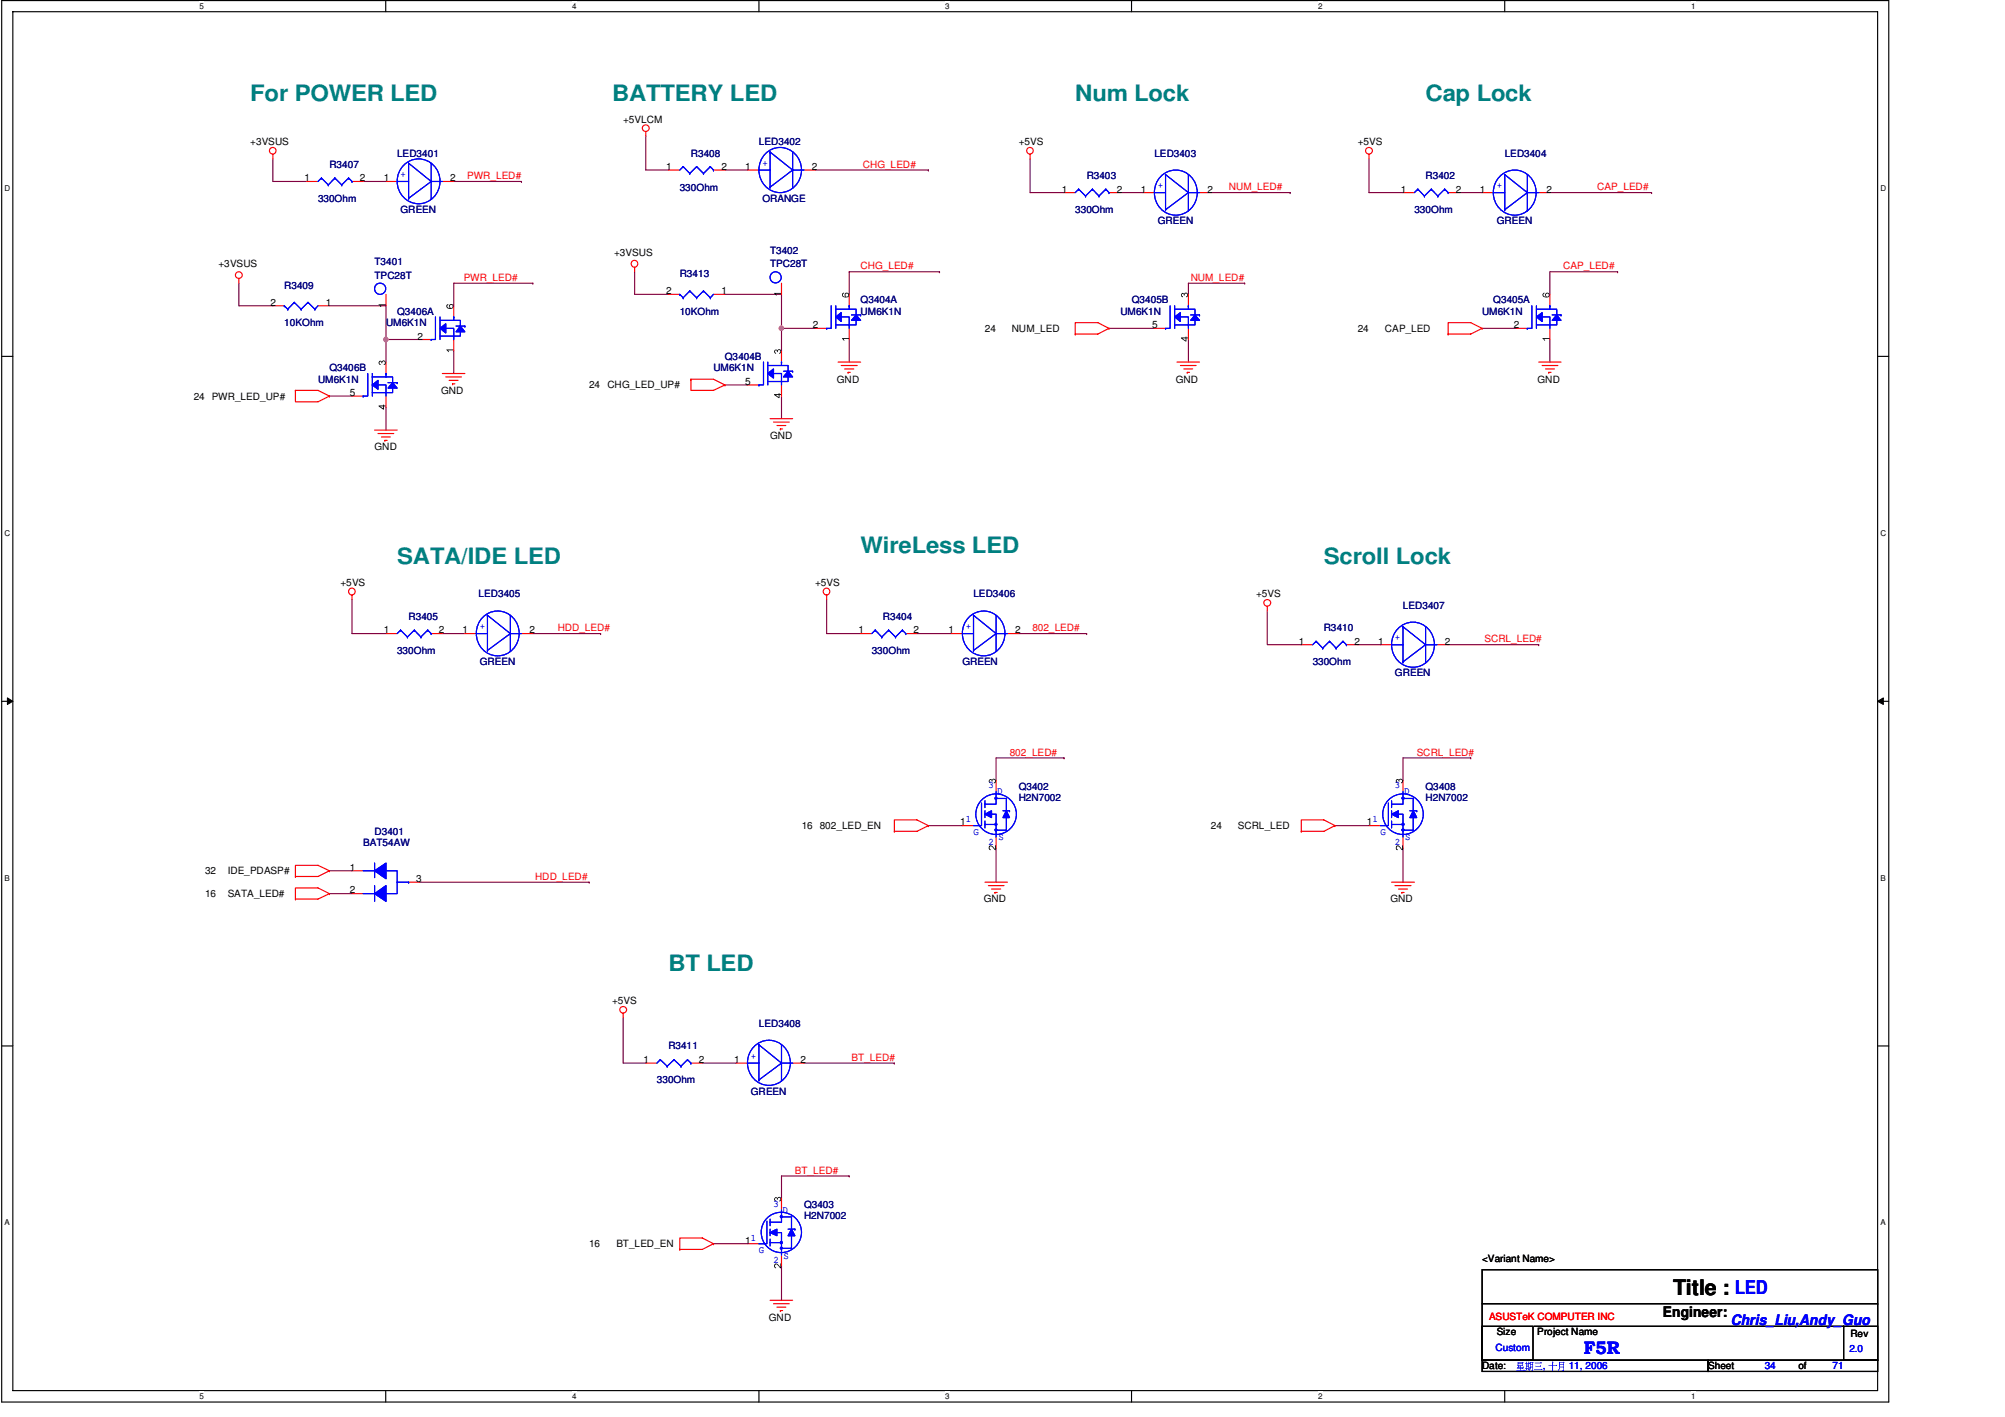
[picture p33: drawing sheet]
<svg xmlns="http://www.w3.org/2000/svg" width="297mm" height="210mm" viewBox="0 0 297 210" stroke-linecap="round" stroke-linejoin="round" font-family="sans-serif">
<defs><g id="words">
<g font-size="3.3" fill="#008080">
<text x="37.1" y="14.9">For POWER LED</text>
<text x="90.7" y="14.9">BATTERY LED</text>
<text x="159.3" y="14.9">Num Lock</text>
<text x="211.2" y="14.9">Cap Lock</text>
<text x="58.8" y="83.5">SATA/IDE LED</text>
<text x="127.5" y="81.9">WireLess LED</text>
<text x="196.1" y="83.5">Scroll Lock</text>
<text x="99" y="143.8">BT LED</text>
</g>
<text font-size="3.2" x="247.9" y="191.9">Title : LED</text>
<text font-size="2.7" fill="#00f" x="234.7" y="200.6">F5R</text>
<text font-size="2.2" x="246.3" y="195.2">Engineer:</text>
<text font-size="2.2" fill="#00f" x="256.4" y="196.3">Chris_Liu,Andy_Guo</text>
<g font-size="1.5">
<text x="37.1" y="21.5">+3VSUS</text>
<text x="92.3" y="18.2">+5VLCM</text>
<text x="150.9" y="21.5">+5VS</text>
<text x="201.2" y="21.5">+5VS</text>
<text x="45.1" y="26.8">1</text>
<text x="53.3" y="26.8">2</text>
<text x="56.9" y="26.8">1</text>
<text x="66.7" y="26.8">2</text>
<text x="98.7" y="25.2">1</text>
<text x="106.9" y="25.2">2</text>
<text x="110.4" y="25.2">1</text>
<text x="120.3" y="25.2">2</text>
<text x="157.3" y="28.5">1</text>
<text x="165.5" y="28.5">2</text>
<text x="169" y="28.5">1</text>
<text x="178.9" y="28.5">2</text>
<text x="207.5" y="28.5">1</text>
<text x="215.7" y="28.5">2</text>
<text x="219.2" y="28.5">1</text>
<text x="229.1" y="28.5">2</text>
<text x="32.4" y="39.6">+3VSUS</text>
<text x="91" y="37.9">+3VSUS</text>
<text x="40.1" y="45.3">2</text>
<text x="48.3" y="45.3">1</text>
<text x="98.7" y="43.6">2</text>
<text x="106.9" y="43.6">1</text>
<text x="61.8" y="50.3">2</text>
<text x="120.4" y="48.6">2</text>
<text x="145.9" y="49.1">24</text>
<text x="149.9" y="49.1">NUM_LED</text>
<text x="170.7" y="48.6">5</text>
<text x="201.2" y="49.1">24</text>
<text x="205.2" y="49.1">CAP_LED</text>
<text x="224.3" y="48.6">2</text>
<text x="28.7" y="59.2">24</text>
<text x="31.4" y="59.2">PWR_LED_UP#</text>
<text x="51.8" y="58.7">5</text>
<text x="65.4" y="58.4">GND</text>
<text x="87.3" y="57.5">24</text>
<text x="90" y="57.5">CHG_LED_UP#</text>
<text x="110.4" y="57">5</text>
<text x="124" y="56.7">GND</text>
<text x="174.2" y="56.7">GND</text>
<text x="227.8" y="56.7">GND</text>
<text x="114.1" y="65.1">GND</text>
<text x="55.5" y="66.7">GND</text>
<text x="50.5" y="86.8">+5VS</text>
<text x="120.8" y="86.8">+5VS</text>
<text x="186.1" y="88.5">+5VS</text>
<text x="56.9" y="93.8">1</text>
<text x="65" y="93.8">2</text>
<text x="68.5" y="93.8">1</text>
<text x="78.4" y="93.8">2</text>
<text x="127.2" y="93.8">1</text>
<text x="135.3" y="93.8">2</text>
<text x="140.5" y="93.8">1</text>
<text x="150.4" y="93.8">2</text>
<text x="192.4" y="95.5">1</text>
<text x="200.7" y="95.5">2</text>
<text x="204.2" y="95.5">1</text>
<text x="214" y="95.5">2</text>
<text x="118.8" y="122.8">16</text>
<text x="121.5" y="122.8">802_LED_EN</text>
<text x="142.2" y="122.3">1</text>
<text x="179.4" y="122.8">24</text>
<text x="183.4" y="122.8">SCRL_LED</text>
<text x="202.5" y="122.3">1</text>
<text x="30.4" y="129.5">32</text>
<text x="33.7" y="129.5">IDE_PDASP#</text>
<text x="51.8" y="129">1</text>
<text x="61.7" y="130.6">3</text>
<text x="30.4" y="132.8">16</text>
<text x="33.7" y="132.8">SATA_LED#</text>
<text x="51.8" y="132.3">2</text>
<text x="145.8" y="133.7">GND</text>
<text x="206" y="133.7">GND</text>
<text x="90.7" y="148.8">+5VS</text>
<text x="95.3" y="157.4">1</text>
<text x="103.5" y="157.4">2</text>
<text x="108.8" y="157.4">1</text>
<text x="118.6" y="157.4">2</text>
<text x="87.3" y="184.7">16</text>
<text x="91.3" y="184.7">BT_LED_EN</text>
<text x="110.4" y="184.2">1</text>
<text x="219.6" y="186.9">&lt;Variant Name&gt;</text>
<text x="113.9" y="195.7">GND</text>
<text x="221.7" y="197.8">Size</text>
<text x="227.7" y="197.8">Project Name</text>
<text x="274.1" y="198">Rev</text>
<text x="219.6" y="202.9">Date:</text>
<text x="253.1" y="202.9">Sheet</text>
<text x="266.4" y="202.9">of</text>
</g>
<g font-size="1.5" fill="#000080">
<text x="58.8" y="23.2">LED3401</text>
<text x="102.4" y="23.2">R3408</text>
<text x="112.4" y="21.5">LED3402</text>
<text x="171" y="23.2">LED3403</text>
<text x="222.9" y="23.2">LED3404</text>
<text x="47.1" y="29.9">330Ohm</text>
<text x="48.8" y="24.9">R3407</text>
<text x="100.7" y="28.2">330Ohm</text>
<text x="112.9" y="29.9">ORANGE</text>
<text x="161" y="26.5">R3403</text>
<text x="211.2" y="26.5">R3402</text>
<text x="59.3" y="31.6">GREEN</text>
<text x="159.3" y="31.6">330Ohm</text>
<text x="171.5" y="33.2">GREEN</text>
<text x="209.5" y="31.6">330Ohm</text>
<text x="221.7" y="33.2">GREEN</text>
<text x="55.5" y="39.3">T3401</text>
<text x="55.5" y="41.3">TPC28T</text>
<text x="100.7" y="41.1">R3413</text>
<text x="114.1" y="37.6">T3402</text>
<text x="114.1" y="39.6">TPC28T</text>
<text x="42.1" y="42.8">R3409</text>
<text x="58.8" y="46.7">Q3406A</text>
<text x="100.7" y="46.7">10KOhm</text>
<text x="127.5" y="45">Q3404A</text>
<text x="127.5" y="46.7">UM6K1N</text>
<text x="166" y="46.7">UM6K1N</text>
<text x="167.7" y="45">Q3405B</text>
<text x="219.6" y="46.7">UM6K1N</text>
<text x="221.2" y="45">Q3405A</text>
<text x="42.1" y="48.3">10KOhm</text>
<text x="57.2" y="48.3">UM6K1N</text>
<text x="107.4" y="53.3">Q3404B</text>
<text x="47.1" y="56.7">UM6K1N</text>
<text x="48.8" y="55">Q3406B</text>
<text x="105.7" y="55">UM6K1N</text>
<text x="70.9" y="88.5">LED3405</text>
<text x="144.2" y="88.5">LED3406</text>
<text x="60.5" y="91.9">R3405</text>
<text x="130.8" y="91.9">R3404</text>
<text x="196.1" y="93.5">R3410</text>
<text x="207.9" y="90.2">LED3407</text>
<text x="58.8" y="96.9">330Ohm</text>
<text x="71.1" y="98.6">GREEN</text>
<text x="129.2" y="96.9">330Ohm</text>
<text x="142.6" y="98.6">GREEN</text>
<text x="194.5" y="98.6">330Ohm</text>
<text x="206.7" y="100.2">GREEN</text>
<text x="150.9" y="117">Q3402</text>
<text x="150.9" y="118.6">H2N7002</text>
<text x="211.2" y="117">Q3408</text>
<text x="211.2" y="118.6">H2N7002</text>
<text x="53.8" y="125.3">BAT54AW</text>
<text x="55.5" y="123.7">D3401</text>
<text x="99" y="155.4">R3411</text>
<text x="112.4" y="152.1">LED3408</text>
<text x="97.3" y="160.5">330Ohm</text>
<text x="111.2" y="162.2">GREEN</text>
<text x="119.1" y="178.9">Q3403</text>
<text x="119.1" y="180.6">H2N7002</text>
</g>
<g font-size="1.5" fill="#00f">
<text x="59.3" y="26.2">+</text>
<text x="112.9" y="24.6">+</text>
<text x="171.5" y="27.9">+</text>
<text x="221.7" y="27.9">+</text>
<text x="71.1" y="93.2">+</text>
<text x="143.1" y="93.2">+</text>
<text x="206.7" y="94.9">+</text>
<text x="146.4" y="116.8">3</text>
<text x="147.7" y="117.6">D</text>
<text x="206.7" y="116.8">3</text>
<text x="208" y="117.6">D</text>
<text x="143.1" y="121.8">1</text>
<text x="144.2" y="123.7">G</text>
<text x="146.4" y="125.2">2</text>
<text x="147.9" y="124.5">S</text>
<text x="203.3" y="121.8">1</text>
<text x="204.5" y="123.7">G</text>
<text x="206.7" y="125.2">2</text>
<text x="208.2" y="124.5">S</text>
<text x="111.2" y="156.8">+</text>
<text x="114.6" y="178.8">3</text>
<text x="115.9" y="179.6">D</text>
<text x="111.2" y="183.8">1</text>
<text x="112.4" y="185.6">G</text>
<text x="114.6" y="187.1">2</text>
<text x="116.1" y="186.4">S</text>
<text x="221.6" y="200.2">Custom</text>
<text x="228.6" y="202.9">,</text>
<text x="232.4" y="202.9">11, 2006</text>
<text x="261.4" y="202.9">34</text>
<text x="271.5" y="202.9">71</text>
<text x="274" y="200.3">2.0</text>
</g>
<g font-size="1.5" fill="#f00">
<text x="69.2" y="26.5">PWR_LED#</text>
<text x="127.8" y="24.8">CHG_LED#</text>
<text x="182.1" y="28.2">NUM_LED#</text>
<text x="236.6" y="28.2">CAP_LED#</text>
<text x="68.7" y="41.6">PWR_LED#</text>
<text x="127.5" y="39.9">CHG_LED#</text>
<text x="176.4" y="41.6">NUM_LED#</text>
<text x="231.6" y="39.9">CAP_LED#</text>
<text x="82.6" y="93.5">HDD_LED#</text>
<text x="152.9" y="93.5">802_LED#</text>
<text x="219.9" y="95.2">SCRL_LED#</text>
<text x="149.6" y="111.9">802_LED#</text>
<text x="209.9" y="111.9">SCRL_LED#</text>
<text x="79.3" y="130.3">HDD_LED#</text>
<text x="126.1" y="157.1">BT_LED#</text>
<text x="117.8" y="173.9">BT_LED#</text>
<text x="220.6" y="195.5">ASUSTeK COMPUTER INC</text>
</g>
<g font-size="1.2">
<text x="29.5" y="1.4">5</text>
<text x="84.7" y="1.4">4</text>
<text x="140" y="1.4">3</text>
<text x="195.3" y="1.4">2</text>
<text x="250.5" y="1.4">1</text>
<text x=".7" y="28.4">D</text>
<text x="278.6" y="28.4">D</text>
<text x=".7" y="79.4">C</text>
<text x="278.6" y="79.4">C</text>
<text x=".7" y="130.5">B</text>
<text x="278.6" y="130.5">B</text>
<text x=".7" y="181.5">A</text>
<text x="278.6" y="181.5">A</text>
<text x="29.5" y="207.3">5</text>
<text x="84.7" y="207.3">4</text>
<text x="140" y="207.3">3</text>
<text x="195.3" y="207.3">2</text>
<text x="250.5" y="207.3">1</text>
</g>
</g></defs>
<path d="M.3 .1h279.5v207.6h-279.5zM1.9 1.7h276.3v204.3h-276.3z" fill="none" stroke="#000" stroke-width=".17"/>
<g fill="#fff">
<path d="M29.5 .3h.7v1.3h-.7z"/>
<path d="M29.5 206.2h.7v1.4h-.7z"/>
</g>
<path d="M57.1 .1v1.6M57.1 206v1.7" fill="none" stroke="#000" stroke-width=".17"/>
<g fill="#fff">
<path d="M84.7 .3h.7v1.3h-.7z"/>
<path d="M84.7 206.2h.7v1.4h-.7z"/>
</g>
<path d="M112.4 .1v1.6M112.4 206v1.7" fill="none" stroke="#000" stroke-width=".17"/>
<g fill="#fff">
<path d="M140 .3h.7v1.3h-.7z"/>
<path d="M140 206.2h.7v1.4h-.7z"/>
</g>
<path d="M167.6 .1v1.6M167.6 206v1.7" fill="none" stroke="#000" stroke-width=".17"/>
<g fill="#fff">
<path d="M195.2 .3h.8v1.3h-.8z"/>
<path d="M195.2 206.2h.8v1.4h-.8z"/>
</g>
<path d="M222.9 .1v1.6M222.9 206v1.7" fill="none" stroke="#000" stroke-width=".17"/>
<g fill="#fff">
<path d="M250.5 .3h.7v1.3h-.7z"/>
<path d="M250.5 206.2h.7v1.4h-.7z"/>
<path d="M.6 27.3h.9v1.3h-.9z"/>
<path d="M278.6 27.3h.8v1.3h-.8z"/>
<path d="M.6 78.3h.9v1.4h-.9z"/>
<path d="M278.6 78.3h.8v1.4h-.8z"/>
</g>
<path d="M.3 52.8h1.6M278.2 52.8h1.6" fill="none" stroke="#000" stroke-width=".17"/>
<g fill="#fff">
<path d="M.6 129.4h.9v1.4h-.9z"/>
<path d="M278.6 129.4h.8v1.4h-.8z"/>
</g>
<path d="M.3 103.9h1.6M278.2 103.9h1.6" fill="none" stroke="#000" stroke-width=".17"/>
<path d="M1.1 103.4l.8 .5-.8 .5zM278.2 103.9l.8-.5v1z" fill="#000"/>
<path d="M1.1 103.4l.8 .5-.8 .5zM278.2 103.9l.8-.5v1z" fill="none" stroke="#000" stroke-width=".15"/>
<g fill="#fff">
<path d="M.6 180.4h.9v1.4h-.9z"/>
<path d="M278.6 180.4h.8v1.4h-.8z"/>
</g>
<path d="M.3 154.9h1.6M278.2 154.9h1.6" fill="none" stroke="#000" stroke-width=".17"/>
<path d="M53.8 26.9h3.4M166 28.5h3.3M57.2 50.3h5M115.8 48.6h.1M115.8 43.6v5M52.2 93.9h5M65.5 93.9h3.4M48.8 132.4h3.4" fill="none" stroke="#800040" stroke-width=".17"/>
<circle cx="115.8" cy="48.6" r=".32" fill="#f0f"/>
<circle cx="115.8" cy="48.6" r=".32" fill="none" stroke="#f0f" stroke-width=".17"/>
<g fill="none" stroke="#800040" stroke-width=".17">
<path d="M40.4 23.5v3.4h5.1M67.2 26.9h10.1M77.3 26.9h.1M95.7 20.2v5h3.3M107.4 25.2h3.3M120.8 25.2h16.7M137.5 25.2h.1M152.6 23.5v5h5M179.4 28.5h11.7M191.1 28.5h.1M202.8 23.5v5h5.1M216.2 28.5h3.4"/>
<path d="M229.6 28.5h15.1M244.7 28.5h.1M35.4 42v3.3h5M48.8 45.3h8.4v5M48.8 58.7h3.4M57.2 50.3h.1M67.2 52v3.3M78.9 42h.1M78.9 42h-11.7v3.3M94 40.3v3.3h5M107.4 57h3.3M107.4 43.6h8.4"/>
<path d="M115.8 58.7v3.3M120.8 48.6h-5v3.4M125.8 50.3v3.3M139.2 40.3h.1M139.2 40.3h-13.4v3.3M164.3 48.6h6.7M184.4 42h.1M184.4 42h-8.3v1.6M219.6 48.6h5M229.6 40.3v3.3M229.6 50.3v3.3M57.2 60.4v3.3"/>
<path d="M52.2 88.8v5.1M78.9 93.9h10.1M89 93.9h.1M122.5 88.8v5.1h5M135.8 93.9h5.1M150.9 93.9h10.1M161 93.9h.1M187.7 90.5v5h5.1M201.2 95.5h3.3M214.5 95.5h13.5M228 95.5h.1M157.6 112.3h.1"/>
<path d="M157.6 112.3h-10v3.3M207.9 112.3v3.3M48.8 129h3.4M62.2 130.7h25.1M87.3 130.7h.1M137.5 122.3h5.1M147.6 125.6v5.1M197.8 122.3h5M207.9 125.6v5.1M92.3 150.7v6.8h3.4M104.1 157.5h5M119.1 157.5h13.4"/>
<path d="M132.5 157.5h.1M115.8 174.2h10M125.8 174.2h.1M105.7 184.2h5M115.8 187.6v5"/>
</g>
<circle cx="57.2" cy="50.3" r=".33" fill="#f0f"/>
<circle cx="57.2" cy="50.3" r=".33" fill="none" stroke="#f0f" stroke-width=".17"/>
<path d="M57.2 50.3v3.3M176.1 50.3v3.3M229.6 40.3h10M239.6 40.3h.1M207.9 112.3h10M217.9 112.3h.1M115.8 174.2v3.3" fill="none" stroke="#800040" stroke-width=".17"/>
<g fill="none" stroke="#f00" stroke-width=".17">
<path d="M95.7 19.5v.7M40.4 22.9v.6M94 39.6v.7M152.6 22.9v.6M202.8 22.9v.6M35.4 41.3v.7M43.8 57.8v1.7h3.3l1.7-.8M43.8 57.8h.1M43.8 57.8h3.3l1.7 .9M48.8 58.7h.1M65.5 55.3h3.4M66 55.8h2.4"/>
<path d="M66.5 56.3h1.4M67.1 56.9h.1M67.1 56.9h.3M102.4 56.2v1.6h3.3l1.7-.8M102.4 56.2h.1M102.4 56.2h3.3l1.7 .8M107.4 57h.1M124.2 53.6h3.3M124.6 54.1h2.4M125.1 54.7h1.4M125.6 55.2h.1M125.6 55.2h.4"/>
<path d="M159.3 49.5h.1M164.3 48.6h.1M164.3 48.6l-1.7-.8h-3.3v1.7M164.3 48.6l-1.7 .9h-3.3M174.4 53.6h3.3M174.9 54.1h2.3M175.4 54.7h1.3M175.9 55.2h.1M175.9 55.2h.3M214.5 49.5h.1M219.6 48.6h.1M219.6 48.6l-1.7-.8h-3.4v1.7"/>
<path d="M219.6 48.6l-1.7 .9h-3.4M228 53.6h3.3M228.5 54.1h2.3M229 54.7h1.3M229.4 55.2h.1M229.4 55.2h.4M55.5 63.7h3.3M56 64.2h2.3M56.5 64.7h1.3M57 65.2h.1M57 65.2h.4M114.1 62h3.3"/>
<path d="M114.6 62.5h2.3M115.1 63h1.3M115.6 63.5h.1M115.6 63.5h.3M52.2 88.1v.7M122.5 88.1v.7M187.7 89.8v.7M43.8 129.8h.1M43.8 133.2h.1M48.8 129h.1M48.8 129l-1.7-.8h-3.3v1.6M48.8 132.4h.1"/>
<path d="M48.8 132.4l-1.7-.9h-3.3v1.7M48.8 129l-1.7 .8h-3.3M48.8 132.4l-1.7 .8h-3.3M132.5 123.1h.1M137.5 122.3h.1M137.5 122.3l-1.7-.8h-3.3v1.6M137.5 122.3l-1.7 .8h-3.3M145.9 130.7h3.4M146.4 131.2h2.4M146.9 131.7h1.3M147.4 132.2h.1M147.4 132.2h.3"/>
<path d="M192.8 123.1h.1M197.8 122.3h.1M197.8 122.3l-1.7-.8h-3.3v1.6M197.8 122.3l-1.7 .8h-3.3M206.2 130.7h3.3M206.7 131.2h2.3M207.2 131.7h1.3M207.7 132.2h.1M207.7 132.2h.3M92.3 150.1v.6M100.7 185.1h.1M105.7 184.2h.1"/>
<path d="M105.7 184.2l-1.6-.8h-3.4v1.7M105.7 184.2l-1.6 .9h-3.4M114.1 192.6h3.3M114.6 193.1h2.3M115.1 193.6h1.3M115.6 194.1h.1M115.6 194.1h.3"/>
<circle cx="95.7" cy="19" r=".5"/>
<circle cx="40.4" cy="22.3" r=".49"/>
<circle cx="94" cy="39.1" r=".5"/>
<circle cx="152.6" cy="22.3" r=".49"/>
<circle cx="202.8" cy="22.3" r=".5"/>
<circle cx="35.4" cy="40.7" r=".5"/>
<circle cx="52.1" cy="87.6" r=".5"/>
<circle cx="122.4" cy="87.6" r=".5"/>
<circle cx="187.8" cy="89.3" r=".5"/>
<circle cx="92.3" cy="149.6" r=".5"/>
</g>
<path d="M219.6 188.1h58.6v13.4h-58.6zM219.6 196.5h7.5v5h-7.5zM219.6 193.1h58.6M227.3 196.5h45.8M273.1 196.5h5.1v5h-5.1zM273.1 196.5h.1M278.2 193.1h.1M219.6 201.5h33.5v1.7h-33.5zM253.1 201.5h25.1v1.7h-25.1z" fill="none" stroke="#000" stroke-width=".17"/>
<g fill="#00f">
<path d="M224.9 201.8h.7zM224.9 202l.7 .1zM224.9 202.2l.7 .1zM224.8 201.8v.5h.1v-.5zM225.5 201.8l.1 .5 .1-.5zM225 202.3l-.3 .5 .4-.4zM224.9 202.5h.9l-.2-.1v.1zM224.9 202.7v.1h.8l-.1-.2-.1 .1zM225.2 202.3l.1 .7v-.6zM224.6 202.9l.1 .1h1.2l-.1-.1-.1 .1z"/>
<path d="M226.1 202.2h.4zM226.1 202.4l.4 .1zM226.7 201.8h.4zM226.7 202.1l.4 .1zM226.7 202.5h.4zM226 201.9v.1h.7l-.1-.1-.1 .1zM226.1 201.7l.1 1v-.9zM226.4 201.7l.1 1 .1-.9zM225.9 202.6l.1 .1h.6v-.1h-.1zM226.2 202.7l-.3 .4 .4-.3zM226.4 202.8l.2 .1zM226.7 201.8v.7l-.2 .6 .3-.5v-.8zM227 201.8l.1 1.1h-.2l.1 .2 .1-.2 .1-1.1z"/>
<path d="M227.4 201.9h1l-.1-.1-.1 .1zM227.5 202.3v.1h.8l-.1-.1-.1 .1zM227.3 202.9h1.2l-.1-.1-.1 .1z"/>
<path d="M229.4 202.3h1.3l-.2-.1v.1zM230 201.7v1.4l.1-1.3z"/>
<path d="M231.1 201.8h.6zM231.1 202.1l.6 .1zM231.1 202.5h.6zM231 201.7v.9l-.2 .5 .3-.4v-.9zM231.7 201.7l-.1 1.2h-.2l.2 .2 .1-.1v-1.2h.1z"/>
</g>
<path d="M219.6 188.1h58.6v13.4h-58.6zM219.6 196.5h7.5v5h-7.5zM219.6 193.1h58.6M227.3 196.5h45.8M273.1 196.5h5.1v5h-5.1zM273.1 196.5h.1M278.2 193.1h.1M219.6 201.5h33.5v1.7h-33.5zM253.1 201.5h25.1v1.7h-25.1z" fill="none" stroke="#000" stroke-width=".17"/>
<g fill="#00f">
<path d="M224.9 201.8h.7zM224.9 202l.7 .1zM224.9 202.2l.7 .1zM224.8 201.8v.5h.1v-.5zM225.5 201.8l.1 .5 .1-.5zM225 202.3l-.3 .5 .4-.4zM224.9 202.5h.9l-.2-.1v.1zM224.9 202.7v.1h.8l-.1-.2-.1 .1zM225.2 202.3l.1 .7v-.6zM224.6 202.9l.1 .1h1.2l-.1-.1-.1 .1z"/>
<path d="M226.1 202.2h.4zM226.1 202.4l.4 .1zM226.7 201.8h.4zM226.7 202.1l.4 .1zM226.7 202.5h.4zM226 201.9v.1h.7l-.1-.1-.1 .1zM226.1 201.7l.1 1v-.9zM226.4 201.7l.1 1 .1-.9zM225.9 202.6l.1 .1h.6v-.1h-.1zM226.2 202.7l-.3 .4 .4-.3zM226.4 202.8l.2 .1zM226.7 201.8v.7l-.2 .6 .3-.5v-.8zM227 201.8l.1 1.1h-.2l.1 .2 .1-.2 .1-1.1z"/>
<path d="M227.4 201.9h1l-.1-.1-.1 .1zM227.5 202.3v.1h.8l-.1-.1-.1 .1zM227.3 202.9h1.2l-.1-.1-.1 .1z"/>
<path d="M229.4 202.3h1.3l-.2-.1v.1zM230 201.7v1.4l.1-1.3z"/>
<path d="M231.1 201.8h.6zM231.1 202.1l.6 .1zM231.1 202.5h.6zM231 201.7v.9l-.2 .5 .3-.4v-.9zM231.7 201.7l-.1 1.2h-.2l.2 .2 .1-.1v-1.2h.1z"/>
</g>
<path d="M219.6 188.1h58.6v13.4h-58.6zM219.6 196.5h7.5v5h-7.5zM219.6 193.1h58.6M227.3 196.5h45.8M273.1 196.5h5.1v5h-5.1zM273.1 196.5h.1M278.2 193.1h.1M219.6 201.5h33.5v1.7h-33.5zM253.1 201.5h25.1v1.7h-25.1z" fill="none" stroke="#000" stroke-width=".17"/>
<g fill="#00f">
<path d="M224.9 201.8h.7zM224.9 202l.7 .1zM224.9 202.2l.7 .1zM224.8 201.8v.5h.1v-.5zM225.5 201.8l.1 .5 .1-.5zM225 202.3l-.3 .5 .4-.4zM224.9 202.5h.9l-.2-.1v.1zM224.9 202.7v.1h.8l-.1-.2-.1 .1zM225.2 202.3l.1 .7v-.6zM224.6 202.9l.1 .1h1.2l-.1-.1-.1 .1z"/>
<path d="M226.1 202.2h.4zM226.1 202.4l.4 .1zM226.7 201.8h.4zM226.7 202.1l.4 .1zM226.7 202.5h.4zM226 201.9v.1h.7l-.1-.1-.1 .1zM226.1 201.7l.1 1v-.9zM226.4 201.7l.1 1 .1-.9zM225.9 202.6l.1 .1h.6v-.1h-.1zM226.2 202.7l-.3 .4 .4-.3zM226.4 202.8l.2 .1zM226.7 201.8v.7l-.2 .6 .3-.5v-.8zM227 201.8l.1 1.1h-.2l.1 .2 .1-.2 .1-1.1z"/>
<path d="M227.4 201.9h1l-.1-.1-.1 .1zM227.5 202.3v.1h.8l-.1-.1-.1 .1zM227.3 202.9h1.2l-.1-.1-.1 .1z"/>
<path d="M229.4 202.3h1.3l-.2-.1v.1zM230 201.7v1.4l.1-1.3z"/>
<path d="M231.1 201.8h.6zM231.1 202.1l.6 .1zM231.1 202.5h.6zM231 201.7v.9l-.2 .5 .3-.4v-.9zM231.7 201.7l-.1 1.2h-.2l.2 .2 .1-.1v-1.2h.1z"/>
</g>
<path d="M57.2 26.9h1.6M65.5 26.9h1.7M219.6 28.5h1.6M228 28.5h1.6M115.8 42v1.6M120.8 48.6h1.7M125.8 43.6v1.7M125.8 48.6v1.7M127.5 93.9h1.7M134.2 93.9h1.6" fill="none" stroke="#f00" stroke-width=".17"/>
<g fill="#000">
<path d="M114.7 43.4h1v.1h-.8l.2 .3h-.1zM124.8 50.1h1v.1h-.8l.1 .3h-.1z"/>
<path d="M124.8 43.5v.1a.52 .52 0 0 0 .5 .5 .52 .52 0 0 0 .5-.5 .34 .34 0 0 0-.5-.2 .34 .34 0 0 0 0 .5 .26 .26 0 0 1-.4-.1 .26 .26 0 0 1 .1-.3v-.2zM125.2 43.7a.25 .25 0 0 1 .5 0 .25 .25 0 0 1-.5 0z"/>
</g>
<g fill="none" stroke="#00f" stroke-width=".17">
<path d="M58.8 26.9h1.7M59.8 24.5a3.2 3.2 0 0 1 4.6 .1 3.2 3.2 0 0 1-.1 4.6 3.2 3.2 0 0 1-4.2 .3 3.2 3.2 0 0 1-1-3.9zM60.5 29.4h.1M60.5 24.2h.1M60.5 24.2v5.2M60.5 24.2l3.4 2.7M63.9 26.9l-3.4 2.5M63.9 24.2v5.3M63.9 26.9h1.6M221.2 28.5h1.7M222.2 26.2a3.2 3.2 0 0 1 4.1-.4 3.2 3.2 0 0 1 1 4 3.2 3.2 0 0 1-3.6 2 3.2 3.2 0 0 1-2.5-3.3 3.4 3.4 0 0 1 1-2.3zM222.9 31.1h.1"/>
<path d="M222.9 25.9h.1M222.9 25.9v5.2M222.9 25.9l3.4 2.6M226.3 28.5l-3.4 2.6M226.3 25.9v5.3M226.3 28.5h1.7M122.5 48.6h.1M123.1 45.3v3.3h-.6M123.8 45.3v3.3M129.7 93.3h.1M129.7 93.3l.9 1.1M129.7 93.3l-.5 .6"/>
<path d="M130.6 94.4h.1M131.7 93.3h.1M131.7 93.3l1 1.1M131.7 93.3l-1.1 1.1M132.7 94.4h.1M133.7 93.3h.1M133.7 93.3l.5 .6M133.7 93.3l-1 1.1M134.2 93.9h.1"/>
<circle cx="114.9" cy="41.1" r=".83"/>
</g>
<path d="M123.8 46.9l.8-.6v1.3z" fill="#00f"/>
<path d="M123.8 46.9l.8-.6v1.3zM123.8 48.1h2M124.6 46.9h1.2v1.7M125.8 45.3h.1M125.8 45.3v.5h-2" fill="none" stroke="#00f" stroke-width=".17"/>
<path d="M126.8 46.7l.7 .8h-1.4z" fill="#00f"/>
<path d="M122.5 48.6h.1M123.1 45.3v3.3h-.6M123.8 45.3v3.3M125.8 45.8h1v.9M126.1 46.7h1.4M126.8 46.7l.7 .8h-1.4zM126.8 47.5v.6h-1M127.5 46.7h.1" fill="none" stroke="#00f" stroke-width=".17"/>
<path d="M123.8 46.9l.8-.6v1.3z" fill="#00f"/>
<path d="M123.8 46.9l.8-.6v1.3zM123.8 48.1h2M124.6 46.9h1.2v1.7M125.8 45.3h.1M125.8 45.3v.5h-2" fill="none" stroke="#00f" stroke-width=".17"/>
<path d="M126.8 46.7l.7 .8h-1.4z" fill="#00f"/>
<g fill="none" stroke="#00f" stroke-width=".17">
<path d="M101.2 24.7h.1M101.2 24.7l1 1M101.2 24.7l-.5 .5M102.2 25.7h.1M103.2 24.7h.1M103.2 24.7l1 1M103.2 24.7l-1 1M104.2 25.7h.1M105.2 24.7h.1M105.2 24.7l.5 .5M105.2 24.7l-1 1M105.7 25.2h.1"/>
<path d="M112.4 57h.1M113.1 53.6v3.4h-.7M113.7 53.6v3.4M125.8 45.8h1v.9M126.1 46.7h1.4M126.8 46.7l.7 .8h-1.4zM126.8 47.5v.6h-1M127.5 46.7h.1M70.6 93.9h1.6M71.5 91.5a3.3 3.3 0 0 1 4.6 .1 3.3 3.3 0 0 1-.1 4.6 3.2 3.2 0 0 1-4.1 .3 3.2 3.2 0 0 1-1.1-4zM72.2 96.4h.1M72.2 91.1h.1"/>
<path d="M72.2 91.1v5.3M72.2 91.1l3.4 2.8M75.6 93.9l-3.4 2.5M75.6 91.1v5.4M75.6 93.9h1.7M206.2 95.5h1.7M207.1 93.1a3.2 3.2 0 0 1 4.1-.3 3.2 3.2 0 0 1 1.1 4 3.2 3.2 0 0 1-3.7 2 3.2 3.2 0 0 1-2.4-3.3 3.4 3.4 0 0 1 .9-2.4zM207.9 98h.1M207.9 92.8h.1M207.9 92.8v5.2M207.9 92.8l3.3 2.7M211.2 95.5l-3.3 2.5"/>
<path d="M211.2 92.8v5.4M211.2 95.5h1.7"/>
<circle cx="56.3" cy="42.8" r=".83"/>
</g>
<path d="M99 25.2h1.7M105.7 25.2h1.7M57.2 43.6v1.7M110.7 57h1.7M115.8 52v1.6M115.8 57v1.7M68.9 93.9h1.7M77.3 93.9h1.6M204.5 95.5h1.7M212.9 95.5h1.6" fill="none" stroke="#f00" stroke-width=".17"/>
<g fill="#000">
<path d="M56.1 45.1h1v.1h-.8l.2 .3h-.2zM114.8 51.8h.2l.2 .1a.33 .33 0 0 1 .6 0 .33 .33 0 0 1-.4 .5v-.1a.22 .22 0 0 0 .2-.3 .22 .22 0 0 0-.2-.1 .22 .22 0 0 0-.2 .3h-.1a.16 .16 0 0 0-.1-.3 .16 .16 0 0 0-.2 .1l.2 .4-.3-.2z"/>
<path d="M114.7 58.4v.1l.7 .5h.1v-.5h.2v-.1h-.2v-.1h-.1v.1zM114.9 58.5h.5v.3z"/>
</g>
<path d="M113.7 55.3l.9-.6v1.3z" fill="#00f"/>
<path d="M113.7 55.3l.9-.6v1.3zM113.7 56.5h2.1M114.6 55.3h1.2v1.7M115.8 53.6h.1M115.8 53.6v.5h-2.1" fill="none" stroke="#00f" stroke-width=".17"/>
<path d="M116.8 55l.6 .8h-1.3z" fill="#00f"/>
<path d="M112.4 57h.1M113.1 53.6v3.4h-.7M113.7 53.6v3.4M115.8 54.1h1v.9M116.1 55h1.3M116.8 55l.6 .8h-1.3zM116.8 55.8v.7h-1M117.4 55h.1" fill="none" stroke="#00f" stroke-width=".17"/>
<path d="M113.7 55.3l.9-.6v1.3z" fill="#00f"/>
<path d="M113.7 55.3l.9-.6v1.3zM113.7 56.5h2.1M114.6 55.3h1.2v1.7M115.8 53.6h.1M115.8 53.6v.5h-2.1" fill="none" stroke="#00f" stroke-width=".17"/>
<path d="M116.8 55l.6 .8h-1.3z" fill="#00f"/>
<g fill="none" stroke="#00f" stroke-width=".17">
<path d="M159.8 28h.1M159.8 28l1 1M159.8 28l-.5 .5M160.8 29h.1M161.8 28h.1M161.8 28l1 1M161.8 28l-1 1M162.8 29h.1M163.8 28h.1M163.8 28l.5 .5M163.8 28l-1 1M164.3 28.5h.1"/>
<path d="M115.8 54.1h1v.9M116.1 55h1.3M116.8 55l.6 .8h-1.3zM116.8 55.8v.7h-1M117.4 55h.1M53.8 132.4h1.7M55.5 132.4h.1M55.5 127.8v2.2"/>
</g>
<path d="M157.6 28.5h1.7M164.3 28.5h1.7M52.2 129h1.6M52.2 132.4h1.6M60.5 130.7h1.7" fill="none" stroke="#f00" stroke-width=".17"/>
<path d="M55.5 129l1.7-1.2v2.4z" fill="#00f"/>
<path d="M55.5 129l1.7-1.2v2.4z" fill="none" stroke="#00f" stroke-width=".17"/>
<path d="M55.5 132.4l1.7-1.2v2.3z" fill="#00f"/>
<path d="M53.8 129h1.7M53.8 132.4h1.7M55.5 132.4l1.7-1.2v2.3zM55.5 132.4h.1M55.5 127.8v2.2M55.5 131.2v2.3M57.2 129h1.6v3.4h-1.6M58.8 130.7h1.7M60.5 130.7h.1" fill="none" stroke="#00f" stroke-width=".17"/>
<path d="M55.5 129l1.7-1.2v2.4z" fill="#00f"/>
<path d="M55.5 129l1.7-1.2v2.4z" fill="none" stroke="#00f" stroke-width=".17"/>
<path d="M55.5 132.4l1.7-1.2v2.3z" fill="#00f"/>
<g fill="none" stroke="#00f" stroke-width=".17">
<path d="M42.1 45.3h.1M42.1 45.3l.5 .5M42.6 45.8h.1M43.6 44.8h.1M43.6 44.8l1 1M43.6 44.8l-1 1M44.6 45.8h.1M45.6 44.8h.1M45.6 44.8l1 1M45.6 44.8l-1 1M46.6 45.8h.1M47.1 45.3l-.5 .5"/>
<path d="M100.7 43.6h.1M100.7 43.6l.5 .5M101.2 44.1h.1M102.2 43.1h.1M102.2 43.1l1 1M102.2 43.1l-1 1M103.2 44.1h.1M104.2 43.1h.1M104.2 43.1l1 1M104.2 43.1l-1 1M105.2 44.1h.1M105.7 43.6l-.5 .5"/>
<path d="M195 95h.1M195 95l1 1M195 95l-.5 .5M196 96h.1M197 95h.1M197 95l.9 1M197 95l-1 1M197.9 96h.1M199 95h.1M199 95l.5 .5M199 95l-1.1 1M199.5 95.5h.1"/>
<path d="M53.8 129h1.7M55.5 132.4l1.7-1.2v2.3zM55.5 131.2v2.3M57.2 129h1.6v3.4h-1.6M58.8 130.7h1.7M60.5 130.7h.1M115.8 179.2v1.9h-1.7M113.6 180.9v3.3h-1.2M114.1 184.1h1.7v1.8M114.1 182.6h1.7v1.5M114.1 180.6v1M114.1 182.1v.9"/>
<path d="M114.1 183.6v1M115.8 180.3h1.5v4.6h-1.5M116.8 182.1h1M117.8 182.1h.1"/>
<circle cx="115.8" cy="182.6" r="2.99"/>
</g>
<path d="M40.4 45.3h1.7M47.1 45.3h1.7M99 43.6h1.7M105.7 43.6h1.7M192.8 95.5h1.7M199.5 95.5h1.7M115.8 177.5v1.7M110.7 184.2h1.7M115.8 185.9v1.7" fill="none" stroke="#f00" stroke-width=".17"/>
<path d="M114.7 177.5a.24 .24 0 0 1 .3-.2 .24 .24 0 0 1 .2 .2 .32 .32 0 0 1 .6 0 .32 .32 0 0 1-.4 .5v-.2a.21 .21 0 0 0 .2-.2 .21 .21 0 0 0-.2-.2 .21 .21 0 0 0-.2 .3h-.1a.16 .16 0 0 0-.1-.2 .16 .16 0 0 0-.2 .1l.2 .4-.3-.2zM114.8 187.3a.56 .56 0 0 1 .8 .4v-.5h.1v.7l-.2-.1a.51 .51 0 0 0-.6-.4l-.1 .1 .2 .4-.3-.2z" fill="#000"/>
<path d="M115.6 180.1h.3v.2h-.3z" fill-rule="evenodd" fill="#00f"/>
<path d="M115.6 180.1h.3v.2h-.3z" fill="none" stroke="#00f" stroke-width=".17"/>
<circle cx="115.7" cy="184.1" r=".16" fill="#00f"/>
<circle cx="115.7" cy="184.1" r=".16" fill="none" stroke="#00f" stroke-width=".17"/>
<path d="M115.6 184.8l.1-.1 .2 .2-.2 .1z" fill-rule="evenodd" fill="#00f"/>
<path d="M115.6 184.8l.1-.1 .2 .2-.2 .1z" fill="none" stroke="#00f" stroke-width=".17"/>
<path d="M117.3 182.1l.5 .9h-1z" fill="#00f"/>
<path d="M117.3 182.1l.5 .9h-1z" fill="none" stroke="#00f" stroke-width=".17"/>
<path d="M114.1 182.6l1-.5v.9z" fill="#00f"/>
<g fill="none" stroke="#00f" stroke-width=".17">
<path d="M115.8 179.2v1.9h-1.7M113.6 180.9v3.3h-1.2M114.1 182.6l1-.5v.9zM114.1 184.1h1.7v1.8M114.1 182.6h1.7v1.5M114.1 180.6v1M114.1 182.1v.9M114.1 183.6v1M115.8 180.3h1.5v4.6h-1.5M116.8 182.1h1M117.8 182.1h.1"/>
<circle cx="115.8" cy="182.6" r="2.99"/>
</g>
<path d="M115.6 180.1h.3v.2h-.3z" fill-rule="evenodd" fill="#00f"/>
<path d="M115.6 180.1h.3v.2h-.3z" fill="none" stroke="#00f" stroke-width=".17"/>
<circle cx="115.7" cy="184.1" r=".16" fill="#00f"/>
<circle cx="115.7" cy="184.1" r=".16" fill="none" stroke="#00f" stroke-width=".17"/>
<path d="M115.6 184.8l.1-.1 .2 .2-.2 .1z" fill-rule="evenodd" fill="#00f"/>
<path d="M115.6 184.8l.1-.1 .2 .2-.2 .1z" fill="none" stroke="#00f" stroke-width=".17"/>
<path d="M117.3 182.1l.5 .9h-1z" fill="#00f"/>
<path d="M117.3 182.1l.5 .9h-1z" fill="none" stroke="#00f" stroke-width=".17"/>
<path d="M114.1 182.6l1-.5v.9z" fill="#00f"/>
<path d="M226.3 48.6h.1M226.9 45.3v3.3h-.6M227.6 45.3v3.3M114.1 182.6l1-.5v.9z" fill="none" stroke="#00f" stroke-width=".17"/>
<path d="M224.6 48.6h1.7M229.6 43.6v1.7M229.6 48.6v1.7" fill="none" stroke="#f00" stroke-width=".17"/>
<g fill="#000">
<path d="M228.5 50.1h1.1v.1h-.8l.1 .3h-.1z"/>
<path d="M228.6 43.5a.5 .5 0 0 0 .4 .6 .5 .5 0 0 0 .6-.4 .33 .33 0 0 0-.5-.3 .33 .33 0 0 0 0 .5h-.2a.24 .24 0 0 1-.2-.2 .24 .24 0 0 1 .1-.2v-.2zM229 43.7a.25 .25 0 0 1 .5 0 .25 .25 0 0 1-.5 0z"/>
</g>
<path d="M227.6 46.9l.9-.6v1.3z" fill="#00f"/>
<path d="M227.6 46.9l.9-.6v1.3zM227.6 48.1h2M228.5 46.9h1.1v1.7M229.6 45.3h.1M229.6 45.3v.5h-2" fill="none" stroke="#00f" stroke-width=".17"/>
<path d="M230.6 46.7l.7 .8h-1.3z" fill="#00f"/>
<path d="M226.3 48.6h.1M226.9 45.3v3.3h-.6M227.6 45.3v3.3M229.6 45.8h1v.9M230 46.7h1.3M230.6 46.7l.7 .8h-1.3zM230.6 47.5v.6h-1M231.3 46.7h.1" fill="none" stroke="#00f" stroke-width=".17"/>
<path d="M227.6 46.9l.9-.6v1.3z" fill="#00f"/>
<path d="M227.6 46.9l.9-.6v1.3zM227.6 48.1h2M228.5 46.9h1.1v1.7M229.6 45.3h.1M229.6 45.3v.5h-2" fill="none" stroke="#00f" stroke-width=".17"/>
<path d="M230.6 46.7l.7 .8h-1.3z" fill="#00f"/>
<g fill="none" stroke="#00f" stroke-width=".17">
<path d="M112.4 25.2h1.7M113.3 22.8a3.2 3.2 0 0 1 4.2-.3 3.2 3.2 0 0 1 1 4 3.1 3.1 0 0 1-3.6 2 3.1 3.1 0 0 1-2.5-3.3 3.4 3.4 0 0 1 .9-2.4zM114.1 27.7h.1M114.1 22.5h.1M114.1 22.5v5.2M114.1 22.5l3.3 2.7M117.4 25.2l-3.3 2.5M117.4 22.5v5.4M117.4 25.2h1.7M171 28.5h1.7M171.9 26.2a3.2 3.2 0 0 1 4.2-.4 3.2 3.2 0 0 1 1 4 3.2 3.2 0 0 1-3.9 1.9 3.2 3.2 0 0 1-2.1-3.8l.2-.7zM172.7 31.1h.1"/>
<path d="M172.7 25.9h.1M172.7 25.9v5.2M172.7 25.9l3.4 2.6M176.1 28.5l-3.4 2.6M176.1 25.9v5.3M176.1 28.5h1.6M229.6 45.8h1v.9M230 46.7h1.3M230.6 46.7l.7 .8h-1.3zM230.6 47.5v.6h-1M231.3 46.7h.1M145.4 119v3.3h-1.2"/>
<path d="M145.9 118.6v1M147.6 117.3v1.8h-1.7M147.6 118.3h1.5v4.7h-1.5M145.9 122.1h1.7v1.9M145.9 120.6h1.7v1.5M145.9 120.1v1M145.9 121.6v1M148.6 120.1h1M149.6 120.1h.1"/>
<circle cx="147.6" cy="120.6" r="3"/>
</g>
<path d="M110.7 25.2h1.7M119.1 25.2h1.7M169.3 28.5h1.7M177.7 28.5h1.7M147.6 115.6v1.7M142.6 122.3h1.6M147.6 124v1.6" fill="none" stroke="#f00" stroke-width=".17"/>
<path d="M146.6 115.5l.2-.1 .2 .2a.32 .32 0 0 1 .6 0 .32 .32 0 0 1-.4 .4v-.1a.22 .22 0 0 0 .2-.2 .22 .22 0 0 0-.2-.2 .22 .22 0 0 0-.2 .3h-.1a.16 .16 0 0 0-.1-.3 .16 .16 0 0 0-.2 .2l.2 .3-.3-.2zM146.6 125.3a.71 .71 0 0 1 .8 .5v-.6h.1v.7h-.2a.51 .51 0 0 0-.6-.5l-.1 .2 .2 .3-.3-.2z" fill="#000"/>
<path d="M147.4 118.1h.2v.3h-.2z" fill-rule="evenodd" fill="#00f"/>
<path d="M147.4 118.1h.2v.3h-.2z" fill="none" stroke="#00f" stroke-width=".17"/>
<path d="M147.4 122h.1l.2 .1-.2 .2z" fill-rule="evenodd" fill="#00f"/>
<path d="M147.4 122h.1l.2 .1-.2 .2z" fill="none" stroke="#00f" stroke-width=".17"/>
<path d="M147.4 122.8h.2v.3h-.2z" fill-rule="evenodd" fill="#00f"/>
<path d="M147.4 122.8h.2v.3h-.2z" fill="none" stroke="#00f" stroke-width=".17"/>
<path d="M149.1 120.1l.5 1h-1z" fill="#00f"/>
<path d="M149.1 120.1l.5 1h-1z" fill="none" stroke="#00f" stroke-width=".17"/>
<path d="M145.9 120.6l1-.5v1z" fill="#00f"/>
<g fill="none" stroke="#00f" stroke-width=".17">
<path d="M145.4 119v3.3h-1.2M145.9 118.6v1M147.6 117.3v1.8h-1.7M147.6 118.3h1.5v4.7h-1.5M145.9 120.6l1-.5v1zM145.9 122.1h1.7v1.9M145.9 120.6h1.7v1.5M145.9 120.1v1M145.9 121.6v1M148.6 120.1h1M149.6 120.1h.1"/>
<circle cx="147.6" cy="120.6" r="3"/>
</g>
<path d="M147.4 118.1h.2v.3h-.2z" fill-rule="evenodd" fill="#00f"/>
<path d="M147.4 118.1h.2v.3h-.2z" fill="none" stroke="#00f" stroke-width=".17"/>
<path d="M147.4 122h.1l.2 .1-.2 .2z" fill-rule="evenodd" fill="#00f"/>
<path d="M147.4 122h.1l.2 .1-.2 .2z" fill="none" stroke="#00f" stroke-width=".17"/>
<path d="M147.4 122.8h.2v.3h-.2z" fill-rule="evenodd" fill="#00f"/>
<path d="M147.4 122.8h.2v.3h-.2z" fill="none" stroke="#00f" stroke-width=".17"/>
<path d="M149.1 120.1l.5 1h-1z" fill="#00f"/>
<path d="M149.1 120.1l.5 1h-1z" fill="none" stroke="#00f" stroke-width=".17"/>
<path d="M145.9 120.6l1-.5v1z" fill="#00f"/>
<g fill="none" stroke="#00f" stroke-width=".17">
<path d="M47.6 26.4h.1M47.6 26.4l1 1M47.6 26.4l-.5 .5M48.6 27.4h.1M49.6 26.4h.1M49.6 26.4l1 1M49.6 26.4l-1 1M50.6 27.4h.1M51.6 26.4h.1M51.6 26.4l.6 .5M51.6 26.4l-1 1M52.2 26.9h.1"/>
<path d="M210.1 28h.1M210.1 28l.9 1M210.1 28l-.6 .5M211 29h.1M212 28h.1M212 28l1 1M212 28l-1 1M213 29h.1M214 28h.1M214 28l.5 .5M214 28l-1 1M214.5 28.5h.1"/>
<path d="M53.8 58.7h.1M54.5 55.3v3.4h-.7M55.2 55.3v3.4M145.9 120.6l1-.5v1z"/>
</g>
<path d="M45.5 26.9h1.6M52.2 26.9h1.6M207.9 28.5h1.6M214.5 28.5h1.7M52.2 58.7h1.6M57.2 53.6v1.7M57.2 58.7v1.7" fill="none" stroke="#f00" stroke-width=".17"/>
<g fill="#000">
<path d="M56.2 53.5h.3l.1 .1a.32 .32 0 0 1 .5 0 .32 .32 0 0 1-.3 .5v-.2a.21 .21 0 0 0 .2-.2 .21 .21 0 0 0-.2-.2 .21 .21 0 0 0-.2 .3h-.1l-.1-.2a.18 .18 0 0 0-.2 .1 .18 .18 0 0 0 .2 .2v.2a.33 .33 0 0 1-.3-.3 .33 .33 0 0 1 .1-.3z"/>
<path d="M56.1 60.1v.1l.7 .5h.1v-.5h.2v-.1h-.2v-.2h-.1v.2zM56.3 60.2h.5v.3z"/>
</g>
<path d="M55.2 57l.8-.7v1.4z" fill="#00f"/>
<path d="M55.2 57l.8-.7v1.4zM55.2 58.2h2M56 57h1.2v1.7M57.2 55.3h.1M57.2 55.3v.5h-2" fill="none" stroke="#00f" stroke-width=".17"/>
<path d="M58.2 56.7l.6 .8h-1.3z" fill="#00f"/>
<path d="M53.8 58.7h.1M54.5 55.3v3.4h-.7M55.2 55.3v3.4M57.2 55.8h1v.9M57.5 56.7h1.3M58.2 56.7l.6 .8h-1.3zM58.2 57.5v.7h-1M58.8 56.7h.1" fill="none" stroke="#00f" stroke-width=".17"/>
<path d="M55.2 57l.8-.7v1.4z" fill="#00f"/>
<path d="M55.2 57l.8-.7v1.4zM55.2 58.2h2M56 57h1.2v1.7M57.2 55.3h.1M57.2 55.3v.5h-2" fill="none" stroke="#00f" stroke-width=".17"/>
<path d="M58.2 56.7l.6 .8h-1.3z" fill="#00f"/>
<g fill="none" stroke="#00f" stroke-width=".17">
<path d="M57.2 55.8h1v.9M57.5 56.7h1.3M58.2 56.7l.6 .8h-1.3zM58.2 57.5v.7h-1M58.8 56.7h.1M63.9 50.3h.1M64.5 46.9v3.4h-.6M65.2 46.9v3.4M97.8 157h.1M97.8 157l1 .9M97.8 157l-.5 .5M98.8 157.9h.1"/>
<path d="M99.9 157h.1M99.9 157l1 .9M99.9 157l-1.1 .9M100.9 157.9h.1M101.9 157h.1M101.9 157l.5 .5M101.9 157l-1 .9M102.4 157.5h.1M110.7 157.5h1.7M111.7 155.1a3.2 3.2 0 0 1 4.1-.4 3.2 3.2 0 0 1 1 4 3.2 3.2 0 0 1-3.6 2 3.2 3.2 0 0 1-2.5-3.3 3.4 3.4 0 0 1 1-2.3zM112.4 160h.1M112.4 154.8h.1"/>
<path d="M112.4 154.8v5.2M112.4 154.8l3.4 2.7M115.8 157.5l-3.4 2.5M115.8 154.8v5.3M115.8 157.5h1.6"/>
</g>
<path d="M62.2 50.3h1.7M67.2 45.3v1.6M67.2 50.3v1.7M95.7 157.5h1.6M102.4 157.5h1.7M109.1 157.5h1.6M117.4 157.5h1.7" fill="none" stroke="#f00" stroke-width=".17"/>
<g fill="#000">
<path d="M66.1 51.8h1.1v.1h-.8l.1 .3h-.1z"/>
<path d="M66.2 45.1a.51 .51 0 0 0 .3 .7 .51 .51 0 0 0 .7-.4 .33 .33 0 0 0-.5-.3 .33 .33 0 0 0 0 .5h-.2a.23 .23 0 0 1-.2-.2 .23 .23 0 0 1 .1-.2v-.2zM66.6 45.4a.25 .25 0 0 1 .5 0 .25 .25 0 0 1-.5 0z"/>
</g>
<path d="M65.2 48.6l.8-.6v1.3z" fill="#00f"/>
<path d="M65.2 48.6l.8-.6v1.3zM65.2 49.8h2M66 48.6h1.2v1.7M67.2 46.9h.1M67.2 46.9v.6h-2" fill="none" stroke="#00f" stroke-width=".17"/>
<path d="M68.2 48.3l.7 .8h-1.3z" fill="#00f"/>
<path d="M63.9 50.3h.1M64.5 46.9v3.4h-.6M65.2 46.9v3.4M67.2 47.5h1v.8M67.6 48.3h1.3M68.2 48.3l.7 .8h-1.3zM68.2 49.1v.7h-1M68.9 48.3h.1" fill="none" stroke="#00f" stroke-width=".17"/>
<path d="M65.2 48.6l.8-.6v1.3z" fill="#00f"/>
<path d="M65.2 48.6l.8-.6v1.3zM65.2 49.8h2M66 48.6h1.2v1.7M67.2 46.9h.1M67.2 46.9v.6h-2" fill="none" stroke="#00f" stroke-width=".17"/>
<path d="M68.2 48.3l.7 .8h-1.3z" fill="#00f"/>
<g fill="none" stroke="#00f" stroke-width=".17">
<path d="M67.2 47.5h1v.8M67.6 48.3h1.3M68.2 48.3l.7 .8h-1.3zM68.2 49.1v.7h-1M68.9 48.3h.1M59.3 93.3h.1M59.3 93.3l1.1 1.1M59.3 93.3l-.5 .6M60.4 94.4h.1M61.4 93.3h.1M61.4 93.3l1 1.1M61.4 93.3l-1 1.1"/>
<path d="M62.4 94.4h.1M63.4 93.3h.1M63.4 93.3l.5 .6M63.4 93.3l-1 1.1M63.9 93.9h.1M205.7 119v3.3h-1.2M206.2 118.6v1M207.9 117.3v1.8h-1.7M207.9 118.3h1.5v4.7h-1.5M206.2 122.1h1.7v1.9M206.2 120.6h1.7v1.5M206.2 120.1v1"/>
<path d="M206.2 121.6v1M208.9 120.1h1M209.9 120.1h.1"/>
<circle cx="207.8" cy="120.6" r="3"/>
</g>
<path d="M57.2 93.9h1.6M63.9 93.9h1.6M207.9 115.6v1.7M202.8 122.3h1.7M207.9 124v1.6" fill="none" stroke="#f00" stroke-width=".17"/>
<path d="M206.9 115.5l.2-.1 .2 .2a.32 .32 0 0 1 .5-.1 .32 .32 0 0 1-.2 .5v-.1a.21 .21 0 0 0 .1-.2 .21 .21 0 0 0-.2-.2 .21 .21 0 0 0-.2 .3l-.1-.1a.16 .16 0 0 0-.1-.1 .16 .16 0 0 0-.2 0l.2 .4-.3-.1zM206.9 125.3a.55 .55 0 0 1 .7 .4l.1 .1v-.6h.2v.7a.72 .72 0 0 1-.6-.5 .22 .22 0 0 0-.4 .1 .22 .22 0 0 0 .2 .3v.1a.37 .37 0 0 1-.3-.2 .37 .37 0 0 1 .1-.4z" fill="#000"/>
<path d="M207.7 118.1h.3v.3h-.3z" fill-rule="evenodd" fill="#00f"/>
<path d="M207.7 118.1h.3v.3h-.3z" fill="none" stroke="#00f" stroke-width=".17"/>
<path d="M207.7 122h.2l.1 .1-.1 .2-.2-.2z" fill-rule="evenodd" fill="#00f"/>
<path d="M207.7 122h.2l.1 .1-.1 .2-.2-.2z" fill="none" stroke="#00f" stroke-width=".17"/>
<path d="M207.7 122.8h.3v.3h-.3z" fill-rule="evenodd" fill="#00f"/>
<path d="M207.7 122.8h.3v.3h-.3z" fill="none" stroke="#00f" stroke-width=".17"/>
<path d="M209.4 120.1l.5 1h-1z" fill="#00f"/>
<path d="M209.4 120.1l.5 1h-1z" fill="none" stroke="#00f" stroke-width=".17"/>
<path d="M206.2 120.6l1-.5v1z" fill="#00f"/>
<g fill="none" stroke="#00f" stroke-width=".17">
<path d="M205.7 119v3.3h-1.2M206.2 118.6v1M207.9 117.3v1.8h-1.7M207.9 118.3h1.5v4.7h-1.5M206.2 120.6l1-.5v1zM206.2 122.1h1.7v1.9M206.2 120.6h1.7v1.5M206.2 120.1v1M206.2 121.6v1M208.9 120.1h1M209.9 120.1h.1"/>
<circle cx="207.8" cy="120.6" r="3"/>
</g>
<path d="M207.7 118.1h.3v.3h-.3z" fill-rule="evenodd" fill="#00f"/>
<path d="M207.7 118.1h.3v.3h-.3z" fill="none" stroke="#00f" stroke-width=".17"/>
<path d="M207.7 122h.2l.1 .1-.1 .2-.2-.2z" fill-rule="evenodd" fill="#00f"/>
<path d="M207.7 122h.2l.1 .1-.1 .2-.2-.2z" fill="none" stroke="#00f" stroke-width=".17"/>
<path d="M207.7 122.8h.3v.3h-.3z" fill-rule="evenodd" fill="#00f"/>
<path d="M207.7 122.8h.3v.3h-.3z" fill="none" stroke="#00f" stroke-width=".17"/>
<path d="M209.4 120.1l.5 1h-1z" fill="#00f"/>
<path d="M209.4 120.1l.5 1h-1z" fill="none" stroke="#00f" stroke-width=".17"/>
<path d="M206.2 120.6l1-.5v1z" fill="#00f"/>
<path d="M172.7 48.6h.1M173.4 45.3v3.3h-.7M174 45.3v3.3M206.2 120.6l1-.5v1z" fill="none" stroke="#00f" stroke-width=".17"/>
<path d="M171 48.6h1.7M176.1 43.6v1.7M176.1 48.6v1.7" fill="none" stroke="#f00" stroke-width=".17"/>
<g fill="#000">
<path d="M175.1 43.4h.2l.1 .2a.32 .32 0 0 1 .6-.1 .32 .32 0 0 1-.3 .5v-.1a.21 .21 0 0 0 .2-.2 .21 .21 0 0 0-.3-.2 .21 .21 0 0 0-.1 .3h-.1a.16 .16 0 0 0-.1-.3 .16 .16 0 0 0-.2 .2l.2 .3a.33 .33 0 0 1-.3-.2 .33 .33 0 0 1 .1-.4z"/>
<path d="M175 50v.1l.6 .5h.2v-.5h.2v-.1h-.2v-.1h-.2v.1zM175.2 50.1h.4v.4z"/>
</g>
<path d="M174 46.9l.9-.6v1.3z" fill="#00f"/>
<path d="M174 46.9l.9-.6v1.3zM174 48.1h2.1M174.9 46.9h1.2v1.7M176.1 45.3h.1M176.1 45.3v.5h-2.1" fill="none" stroke="#00f" stroke-width=".17"/>
<path d="M177 46.7l.7 .8h-1.3z" fill="#00f"/>
<path d="M172.7 48.6h.1M173.4 45.3v3.3h-.7M174 45.3v3.3M176.1 45.8h.9v.9M176.4 46.7h1.3M177 46.7l.7 .8h-1.3zM177 47.5v.6h-.9M177.7 46.7h.1" fill="none" stroke="#00f" stroke-width=".17"/>
<path d="M174 46.9l.9-.6v1.3z" fill="#00f"/>
<path d="M174 46.9l.9-.6v1.3zM174 48.1h2.1M174.9 46.9h1.2v1.7M176.1 45.3h.1M176.1 45.3v.5h-2.1" fill="none" stroke="#00f" stroke-width=".17"/>
<path d="M177 46.7l.7 .8h-1.3z" fill="#00f"/>
<g fill="none" stroke="#00f" stroke-width=".17">
<path d="M176.1 45.8h.9v.9M176.4 46.7h1.3M177 46.7l.7 .8h-1.3zM177 47.5v.6h-.9M177.7 46.7h.1M142.6 93.9h1.6M143.5 91.5a3.2 3.2 0 0 1 4.1-.4 3.2 3.2 0 0 1 1 4 3.1 3.1 0 0 1-3.6 2 3.1 3.1 0 0 1-2.4-3.3 3.4 3.4 0 0 1 .9-2.3zM144.2 96.4h.1M144.2 91.1h.1M144.2 91.1v5.3M144.2 91.1l3.4 2.8M147.6 93.9l-3.4 2.5"/>
<path d="M147.6 91.1v5.4M147.6 93.9h1.7"/>
</g>
<path d="M140.9 93.9h1.7M149.3 93.9h1.6" fill="none" stroke="#f00" stroke-width=".17"/>
<circle cx="115.8" cy="48.6" r=".32" fill="#f0f"/>
<circle cx="115.8" cy="48.6" r=".32" fill="none" stroke="#f0f" stroke-width=".17"/>
<circle cx="57.2" cy="50.3" r=".33" fill="#f0f"/>
<circle cx="57.2" cy="50.3" r=".33" fill="none" stroke="#f0f" stroke-width=".17"/>
<use href="#words"/>
</svg>
